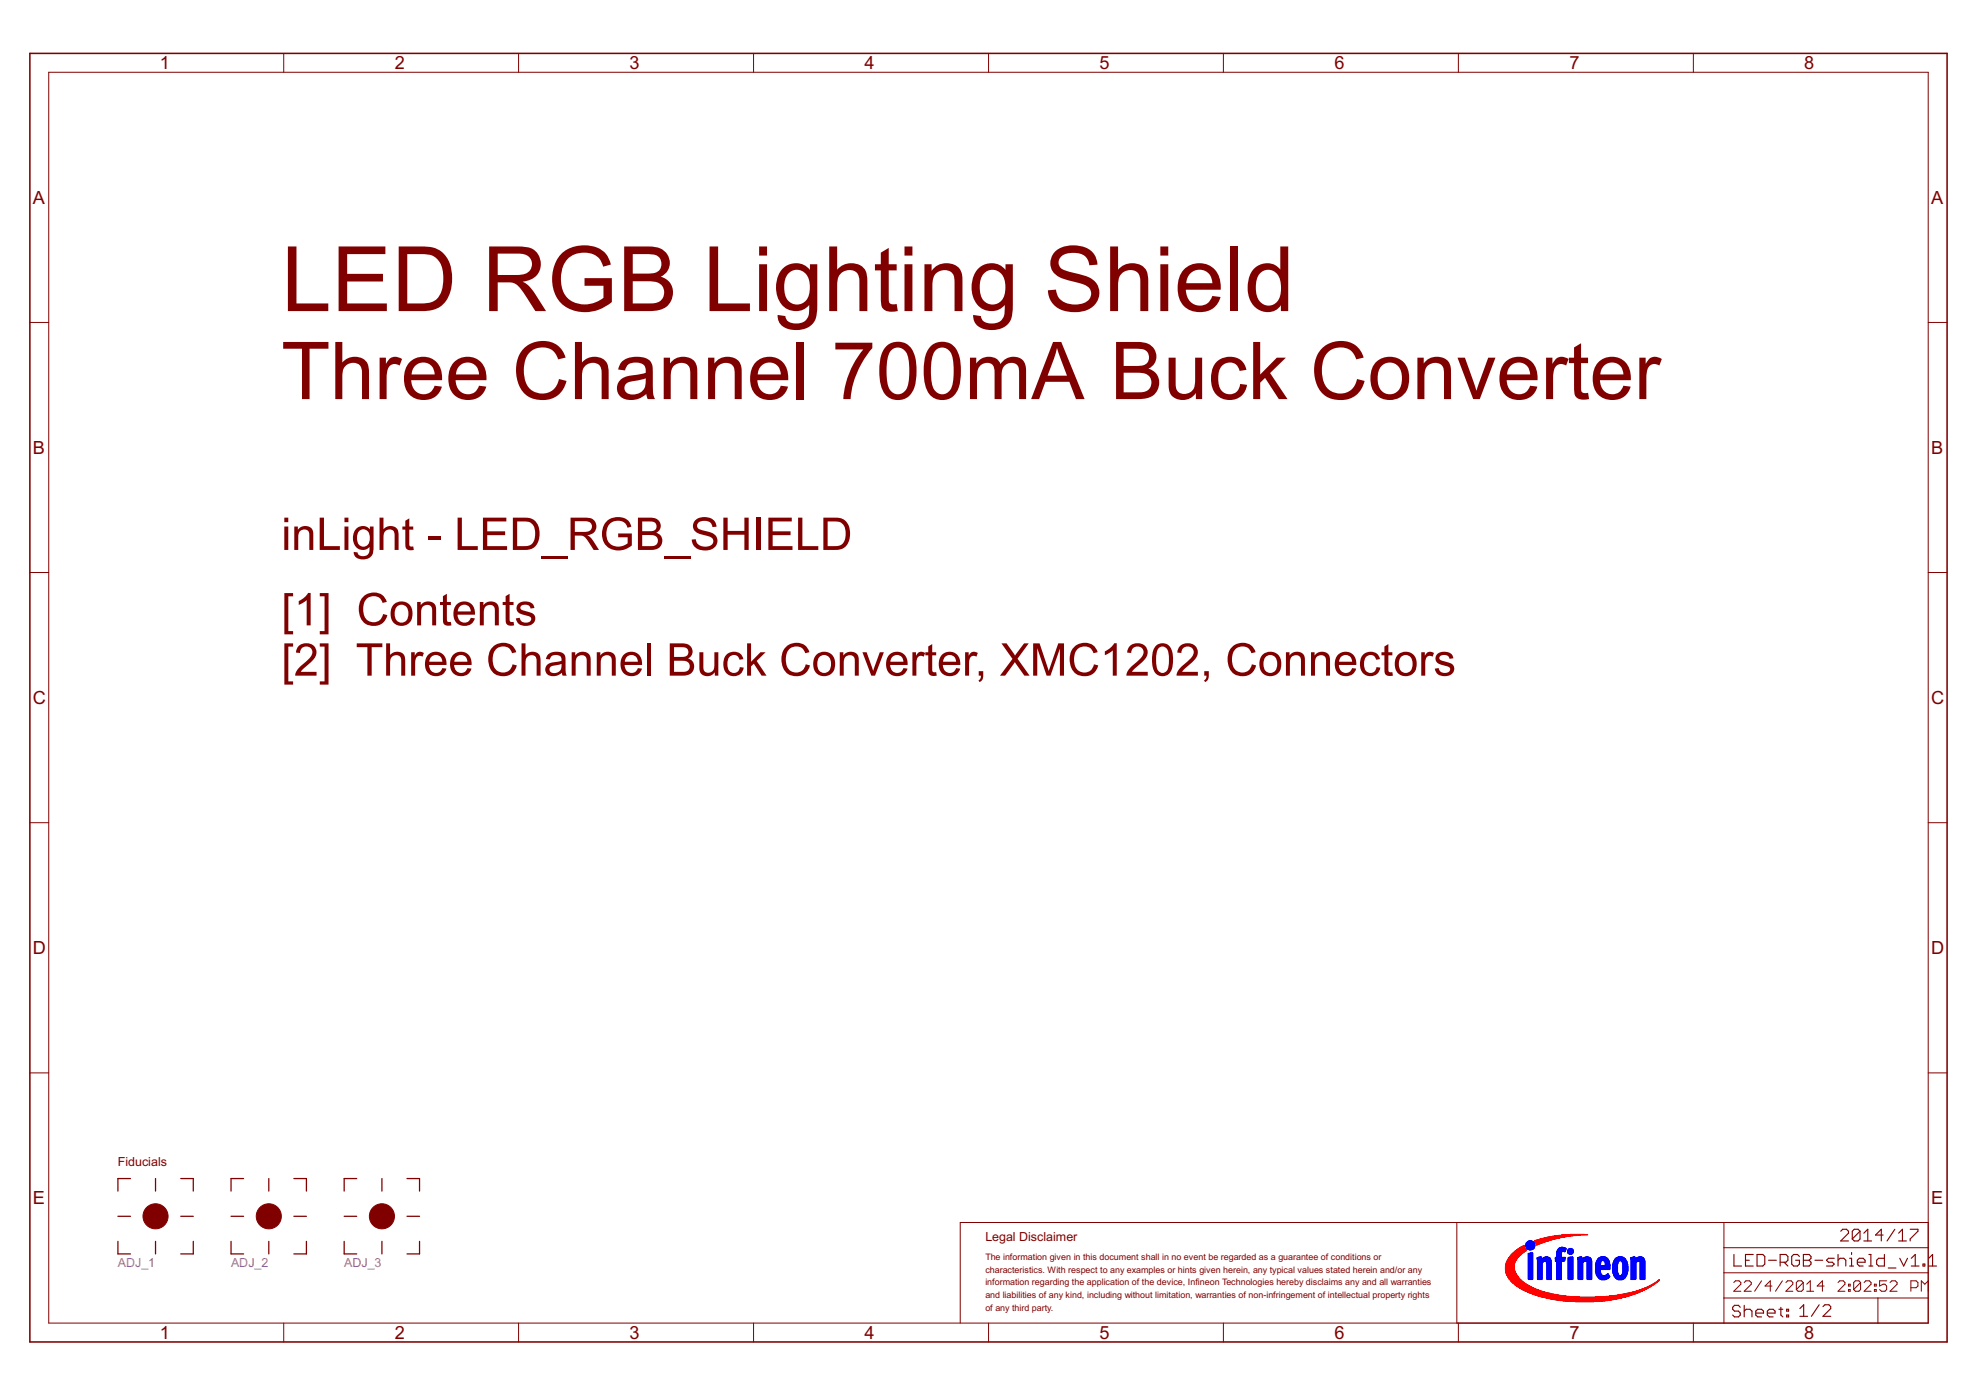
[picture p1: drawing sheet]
<svg xmlns="http://www.w3.org/2000/svg" width="297mm" height="210mm" viewBox="0 0 297 210" stroke-linecap="round" stroke-linejoin="round" font-family="sans-serif">
<defs><g id="words">
<text font-size="15.2" fill="#800000" x="42.3" y="46.7">LED RGB Lighting Shield</text>
<text font-size="13.4" fill="#800000" x="42.3" y="60">Three Channel 700mA Buck Converter</text>
<g font-size="7.6" fill="#800000">
<text x="42.3" y="82.6">inLight - LED_RGB_SHIELD</text>
<text x="42.3" y="94">[1] Contents</text>
<text x="42.3" y="101.5">[2] Three Channel Buck Converter, XMC1202, Connectors</text>
</g>
<g font-size="3" fill="#800000">
<text x="24" y="10.4">1</text>
<text x="59.3" y="10.4">2</text>
<text x="94.6" y="10.4">3</text>
<text x="129.9" y="10.4">4</text>
<text x="165.2" y="10.4">5</text>
<text x="200.5" y="10.4">6</text>
<text x="235.8" y="10.4">7</text>
<text x="271.1" y="10.4">8</text>
<text x="4.9" y="30.6">A</text>
<text x="290.2" y="30.6">A</text>
<text x="4.9" y="68.2">B</text>
<text x="290.2" y="68.2">B</text>
<text x="4.9" y="105.8">C</text>
<text x="290.2" y="105.8">C</text>
<text x="4.9" y="143.4">D</text>
<text x="290.2" y="143.4">D</text>
<text x="4.9" y="181">E</text>
<text x="290.2" y="181">E</text>
<text x="24" y="201.2">1</text>
<text x="59.3" y="201.2">2</text>
<text x="94.6" y="201.2">3</text>
<text x="129.9" y="201.2">4</text>
<text x="165.2" y="201.2">5</text>
<text x="200.5" y="201.2">6</text>
<text x="235.8" y="201.2">7</text>
<text x="271.1" y="201.2">8</text>
</g>
<g font-size="2.1" fill="#800000">
<text x="17.7" y="175.2">Fiducials</text>
<text x="148" y="186.5">Legal Disclaimer</text>
</g>
<g font-size="2.1" fill="#808080">
<text x="17.7" y="190.3">ADJ_1</text>
<text x="34.7" y="190.3">ADJ_2</text>
<text x="51.7" y="190.3">ADJ_3</text>
</g>
<g font-size="1.5" fill="#800000">
<text x="148" y="189.4">The information given in this document shall in no event be regarded as a guarantee of conditions or</text>
<text x="148" y="191.2">characteristics. With respect to any examples or hints given herein, any typical values stated herein and/or any</text>
<text x="148" y="193.1">information regarding the application of the device, Infineon Technologies hereby disclaims any and all warranties</text>
<text x="148" y="195">and liabilities of any kind, including without limitation, warranties of non-infringement of intellectual property rights</text>
<text x="148" y="196.9">of any third party.</text>
</g>
</g></defs>
<g fill="#800000" stroke="#800000" stroke-width=".17">
<path d="M276.6 186.5h1.1z"/>
<path d="M276.6 186.5l1.1-1.2z"/>
<path d="M277.7 185v.3z"/>
<path d="M277.4 184.7l.3 .3z"/>
<path d="M276.9 184.7h.5z"/>
<path d="M276.9 184.7l-.3 .3z"/>
<path d="M278.3 185v1.2z"/>
<path d="M278.3 185l.3-.3z"/>
<path d="M278.6 184.7h.6z"/>
<path d="M279.2 184.7l.3 .3z"/>
<path d="M279.5 185v1.2z"/>
<path d="M279.5 186.2l-.3 .3z"/>
<path d="M278.6 186.5h.6z"/>
<path d="M278.3 186.2l.3 .3z"/>
<path d="M278.3 186.2l1.2-1.2z"/>
<path d="M280 185.3l.6-.6z"/>
<path d="M280.6 184.7v1.8z"/>
<path d="M280 186.5h1.2z"/>
<path d="M282.7 184.7v1.8z"/>
<path d="M282.7 184.7l-.9 .9z"/>
<path d="M281.8 185.6h1.1z"/>
<path d="M284.7 184.7l-1.2 1.8z"/>
<path d="M285.8 184.7l-.5 .6z"/>
<path d="M285.8 184.7v1.8z"/>
<path d="M285.3 186.5h1.1z"/>
<path d="M287 184.7h1.2z"/>
<path d="M288.2 184.7v.3z"/>
<path d="M288.2 185l-1.2 1.2z"/>
<path d="M287 186.2v.3z"/>
<path d="M260.5 188.5v1.7z"/>
<path d="M260.5 190.2h1.2z"/>
<path d="M262.3 188.5h1.1z"/>
<path d="M262.3 188.5v1.7z"/>
<path d="M262.3 190.2h1.1z"/>
<path d="M262.3 189.4h.5z"/>
<path d="M264 188.5v1.7z"/>
<path d="M264 190.2h.9z"/>
<path d="M264.9 190.2l.3-.3z"/>
<path d="M265.2 188.8v1.1z"/>
<path d="M264.9 188.5l.3 .3z"/>
<path d="M264 188.5h.9z"/>
<path d="M265.7 189.4h1.2z"/>
<path d="M267.5 188.5v1.7z"/>
<path d="M267.5 188.5h.8z"/>
<path d="M268.3 188.5l.3 .3z"/>
<path d="M268.6 188.8v.6z"/>
<path d="M268.3 189.7l.3-.3z"/>
<path d="M267.5 189.7h.8z"/>
<path d="M268.1 189.7l.5 .5z"/>
<path d="M270.1 188.5l.3 .3z"/>
<path d="M269.5 188.5h.6z"/>
<path d="M269.5 188.5l-.3 .3z"/>
<path d="M269.2 188.8v1.1z"/>
<path d="M269.2 189.9l.3 .3z"/>
<path d="M269.5 190.2h.6z"/>
<path d="M270.1 190.2l.3-.3z"/>
<path d="M270.4 189.4v.5z"/>
<path d="M269.8 189.4h.6z"/>
<path d="M271 188.5v1.7z"/>
<path d="M271 188.5h.8z"/>
<path d="M271.8 188.5l.3 .3z"/>
<path d="M272.1 188.8v.3z"/>
<path d="M272.1 189.1l-.3 .3z"/>
<path d="M271.8 189.4l.3 .3z"/>
<path d="M272.1 189.7v.2z"/>
<path d="M272.1 189.9l-.3 .3z"/>
<path d="M271 190.2h.8z"/>
<path d="M271 189.4h.8z"/>
<path d="M272.7 189.4h1.2z"/>
<path d="M274.4 190.2h.9z"/>
<path d="M275.3 190.2l.3-.3z"/>
<path d="M275.3 189.7l.3 .2z"/>
<path d="M274.7 189.7h.6z"/>
<path d="M274.4 189.4l.3 .3z"/>
<path d="M274.4 189.4l.3-.3z"/>
<path d="M274.7 189.1h.9z"/>
<path d="M276.2 188.5v1.7z"/>
<path d="M276.2 189.4l.3-.3z"/>
<path d="M276.5 189.1h.5z"/>
<path d="M277 189.1l.3 .3z"/>
<path d="M277.3 189.4v.8z"/>
<path d="M277.9 189.1h.3z"/>
<path d="M278.2 189.1v1.1z"/>
<path d="M277.9 190.2h.6z"/>
<path d="M278.2 188.2v.3z"/>
<path d="M279.4 190.2h.5z"/>
<path d="M279.1 189.9l.3 .3z"/>
<path d="M279.1 189.4v.5z"/>
<path d="M279.1 189.4l.3-.3z"/>
<path d="M279.4 189.1h.5z"/>
<path d="M279.9 189.1l.3 .3z"/>
<path d="M280.2 189.4v.3z"/>
<path d="M279.1 189.7h1.1z"/>
<path d="M280.8 188.5h.3z"/>
<path d="M281.1 188.5v1.7z"/>
<path d="M280.8 190.2h.6z"/>
<path d="M283.1 188.5v1.7z"/>
<path d="M282.3 190.2h.8z"/>
<path d="M282 189.9l.3 .3z"/>
<path d="M282 189.4v.5z"/>
<path d="M282 189.4l.3-.3z"/>
<path d="M282.3 189.1h.8z"/>
<path d="M283.7 190.5h1.2z"/>
<path d="M285.4 189.1l.6 1.1z"/>
<path d="M286.6 189.1l-.6 1.1z"/>
<path d="M287.2 189.1l.6-.6z"/>
<path d="M287.8 188.5v1.7z"/>
<path d="M287.2 190.2h1.1z"/>
<path d="M288.9 189.9v.3z"/>
<path d="M288.9 189.9h.3z"/>
<path d="M289.2 189.9v.3z"/>
<path d="M288.9 190.2h.3z"/>
<path d="M290.4 188.5l-.6 .6z"/>
<path d="M290.4 188.5v1.7z"/>
<path d="M289.8 190.2h1.2z"/>
<path d="M270.4 196.6l.6-.6z"/>
<path d="M271 196v1.8z"/>
<path d="M270.4 197.8h1.2z"/>
<path d="M273.3 196l-1.1 1.8z"/>
<path d="M273.9 197.8h1.2z"/>
<path d="M273.9 197.8l1.2-1.2z"/>
<path d="M275.1 196.3v.3z"/>
<path d="M274.8 196l.3 .3z"/>
<path d="M274.2 196h.6z"/>
<path d="M273.9 196.3l.3-.3z"/>
<path d="M261.2 196.1l.3 .3z"/>
<path d="M260.6 196.1h.6z"/>
<path d="M260.6 196.1l-.3 .3z"/>
<path d="M260.3 196.4v.3z"/>
<path d="M260.3 196.7l.3 .3z"/>
<path d="M260.6 197h.6z"/>
<path d="M261.2 197l.3 .3z"/>
<path d="M261.5 197.3v.3z"/>
<path d="M261.5 197.6l-.3 .3z"/>
<path d="M260.6 197.9h.6z"/>
<path d="M260.3 197.6l.3 .3z"/>
<path d="M262.1 196.1v1.8z"/>
<path d="M262.1 197l.3-.3z"/>
<path d="M262.4 196.7h.5z"/>
<path d="M262.9 196.7l.3 .3z"/>
<path d="M263.2 197v.9z"/>
<path d="M264.1 197.9h.6z"/>
<path d="M263.8 197.6l.3 .3z"/>
<path d="M263.8 197v.6z"/>
<path d="M263.8 197l.3-.3z"/>
<path d="M264.1 196.7h.6z"/>
<path d="M264.7 196.7l.3 .3z"/>
<path d="M265 197v.3z"/>
<path d="M263.8 197.3h1.2z"/>
<path d="M265.8 197.9h.6z"/>
<path d="M265.5 197.6l.3 .3z"/>
<path d="M265.5 197v.6z"/>
<path d="M265.5 197l.3-.3z"/>
<path d="M265.8 196.7h.6z"/>
<path d="M266.4 196.7l.3 .3z"/>
<path d="M266.7 197v.3z"/>
<path d="M265.5 197.3h1.2z"/>
<path d="M267.6 196.4v1.2z"/>
<path d="M267.6 197.6l.3 .3z"/>
<path d="M267.3 196.7h.6z"/>
<path d="M268.4 196.7h.3z"/>
<path d="M268.7 196.7v.3z"/>
<path d="M268.4 197h.3z"/>
<path d="M268.4 196.7v.3z"/>
<path d="M268.4 197.6h.3z"/>
<path d="M268.7 197.6v.3z"/>
<path d="M268.4 197.9h.3z"/>
<path d="M268.4 197.6v.3z"/>
</g>
<g fill="#800000" stroke="#800000" stroke-width=".15">
<path d="M218.9 198.8h40.1z"/>
<path d="M259 198.8h23.2z"/>
<path d="M282.2 198.8h7.5z"/>
<path d="M289.7 195v3.8z"/>
<path d="M289.7 191.2v3.8z"/>
<path d="M289.7 187.5v3.7z"/>
<path d="M289.7 183.7v3.8z"/>
<path d="M218.9 183.7v15.1z"/>
<path d="M218.9 183.7h40.1z"/>
<path d="M259 183.7h30.7z"/>
<path d="M282.2 195v3.8z"/>
<path d="M282.2 195h7.5z"/>
<path d="M259 195h23.2z"/>
<path d="M259 195v3.8z"/>
<path d="M259 191.2v3.8z"/>
<path d="M259 191.2h30.7z"/>
<path d="M259 187.5v3.7z"/>
<path d="M259 187.5h30.7z"/>
<path d="M259 183.7v3.8z"/>
<path d="M260.5 194h1.1z"/>
<path d="M260.5 194l1.1-1z"/>
<path d="M261.6 192.7v.3z"/>
<path d="M261.3 192.4l.3 .3z"/>
<path d="M260.8 192.4h.5z"/>
<path d="M260.8 192.4l-.3 .3z"/>
<path d="M262.1 194h1z"/>
<path d="M262.1 194l1-1z"/>
<path d="M263.1 192.7v.3z"/>
<path d="M262.8 192.4l.3 .3z"/>
<path d="M262.3 192.4h.5z"/>
<path d="M262.3 192.4l-.2 .3z"/>
<path d="M264.7 192.4l-1.1 1.6z"/>
<path d="M266 192.4v1.6z"/>
<path d="M266 192.4l-.8 .8z"/>
<path d="M265.2 193.2h1z"/>
<path d="M267.8 192.4l-1 1.6z"/>
<path d="M268.3 194h1.1z"/>
<path d="M269.4 193l-1.1 1z"/>
<path d="M269.4 192.7v.3z"/>
<path d="M269.1 192.4l.3 .3z"/>
<path d="M268.6 192.4h.5z"/>
<path d="M268.6 192.4l-.3 .3z"/>
<path d="M269.9 192.7v1.1z"/>
<path d="M269.9 192.7l.3-.3z"/>
<path d="M270.2 192.4h.5z"/>
<path d="M270.7 192.4l.2 .3z"/>
<path d="M270.9 192.7v1.1z"/>
<path d="M270.9 193.8l-.2 .2z"/>
<path d="M270.2 194h.5z"/>
<path d="M269.9 193.8l.3 .2z"/>
<path d="M270.9 192.7l-1 1.1z"/>
<path d="M271.5 193l.5-.6z"/>
<path d="M272 192.4v1.6z"/>
<path d="M271.5 194h1z"/>
<path d="M273.8 192.4v1.6z"/>
<path d="M273.8 192.4l-.8 .8z"/>
<path d="M273 193.2h1.1z"/>
<path d="M276.2 194h1z"/>
<path d="M277.2 193l-1 1z"/>
<path d="M277.2 192.7v.3z"/>
<path d="M276.9 192.4l.3 .3z"/>
<path d="M276.4 192.4h.5z"/>
<path d="M276.4 192.4l-.2 .3z"/>
<path d="M277.7 193h.3z"/>
<path d="M278 193v.2z"/>
<path d="M277.7 193.2h.3z"/>
<path d="M277.7 193v.2z"/>
<path d="M277.7 193.8h.3z"/>
<path d="M278 193.8v.2z"/>
<path d="M277.7 194h.3z"/>
<path d="M277.7 193.8v.2z"/>
<path d="M278.5 192.7v1.1z"/>
<path d="M278.5 192.7l.3-.3z"/>
<path d="M278.8 192.4h.5z"/>
<path d="M279.3 192.4l.2 .3z"/>
<path d="M279.5 192.7v1.1z"/>
<path d="M279.5 193.8l-.2 .2z"/>
<path d="M278.8 194h.5z"/>
<path d="M278.5 193.8l.3 .2z"/>
<path d="M279.5 192.7l-1 1.1z"/>
<path d="M280.1 194h1z"/>
<path d="M281.1 193l-1 1z"/>
<path d="M281.1 192.7v.3z"/>
<path d="M280.9 192.4l.2 .3z"/>
<path d="M280.3 192.4h.6z"/>
<path d="M280.3 192.4l-.2 .3z"/>
<path d="M281.6 193h.3z"/>
<path d="M281.9 193v.2z"/>
<path d="M281.6 193.2h.3z"/>
<path d="M281.6 193v.2z"/>
<path d="M281.6 193.8h.3z"/>
<path d="M281.9 193.8v.2z"/>
<path d="M281.6 194h.3z"/>
<path d="M281.6 193.8v.2z"/>
<path d="M282.4 192.4h1.1z"/>
<path d="M282.4 192.4v.8z"/>
<path d="M282.4 193.2l.5-.2z"/>
<path d="M282.9 193h.3z"/>
<path d="M283.2 193l.3 .2z"/>
<path d="M283.5 193.2v.6z"/>
<path d="M283.5 193.8l-.3 .2z"/>
<path d="M282.7 194h.5z"/>
<path d="M282.4 193.8l.3 .2z"/>
<path d="M284 194h1z"/>
<path d="M284 194l1-1z"/>
<path d="M285 192.7v.3z"/>
<path d="M284.8 192.4l.2 .3z"/>
<path d="M284.2 192.4h.6z"/>
<path d="M284 192.7l.2-.3z"/>
<path d="M287.1 192.4v1.6z"/>
<path d="M287.1 192.4h.8z"/>
<path d="M287.9 192.4l.3 .3z"/>
<path d="M288.2 192.7v.5z"/>
<path d="M287.9 193.5l.3-.3z"/>
<path d="M287.1 193.5h.8z"/>
<path d="M288.7 192.4v1.6z"/>
<path d="M288.7 192.4l.5 .6z"/>
<path d="M289.2 193l.5-.6z"/>
<path d="M289.7 192.4v1.6z"/>
<path d="M7.3 10.9v187.9z"/>
<path d="M4.5 48.5h2.8z"/>
<path d="M4.5 86h2.8z"/>
<path d="M4.5 123.6h2.8z"/>
<path d="M4.5 161.2h2.8z"/>
<path d="M7.3 198.8h282.4z"/>
<path d="M42.6 198.8v2.8z"/>
<path d="M77.9 198.8v2.8z"/>
<path d="M113.2 198.8v2.8z"/>
<path d="M148.5 198.8v2.8z"/>
<path d="M183.8 198.8v2.8z"/>
<path d="M219.1 198.8v2.8z"/>
<path d="M254.4 198.8v2.8z"/>
<path d="M289.7 10.9v187.9z"/>
<path d="M289.7 48.5h2.8z"/>
<path d="M289.7 86h2.8z"/>
<path d="M289.7 123.6h2.8z"/>
<path d="M289.7 161.2h2.8z"/>
<path d="M7.3 10.9h282.4z"/>
<path d="M42.6 8v2.9z"/>
<path d="M77.9 8v2.9z"/>
<path d="M113.2 8v2.9z"/>
<path d="M148.5 8v2.9z"/>
<path d="M183.8 8v2.9z"/>
<path d="M219.1 8v2.9z"/>
<path d="M254.4 8v2.9z"/>
<path d="M144.3 183.7h74.6z"/>
<path d="M144.3 183.7v15.1z"/>
<circle cx="23.4" cy="182.8" r="1.88"/>
<circle cx="40.4" cy="182.8" r="1.88"/>
<circle cx="57.4" cy="182.8" r="1.88"/>
</g>
<g fill="#800000" stroke="#800000" stroke-width=".19">
<path d="M17.7 177.1v1.9z"/>
<path d="M17.7 177.1h1.9z"/>
<path d="M23.4 177.1v1.9z"/>
<path d="M27.2 177.1h1.8z"/>
<path d="M29 177.1v1.9z"/>
<path d="M27.2 182.8h1.8z"/>
<path d="M29 186.5v1.9z"/>
<path d="M27.2 188.4h1.8z"/>
<path d="M23.4 186.5v1.9z"/>
<path d="M17.7 188.4h1.9z"/>
<path d="M17.7 186.5v1.9z"/>
<path d="M17.7 182.8h1.9z"/>
<path d="M34.7 177.1v1.9z"/>
<path d="M34.7 177.1h1.9z"/>
<path d="M40.4 177.1v1.9z"/>
<path d="M44.2 177.1h1.8z"/>
<path d="M46 177.1v1.9z"/>
<path d="M44.2 182.8h1.8z"/>
<path d="M46 186.5v1.9z"/>
<path d="M44.2 188.4h1.8z"/>
<path d="M40.4 186.5v1.9z"/>
<path d="M34.7 188.4h1.9z"/>
<path d="M34.7 186.5v1.9z"/>
<path d="M34.7 182.8h1.9z"/>
<path d="M51.7 177.1v1.9z"/>
<path d="M51.7 177.1h1.9z"/>
<path d="M57.4 177.1v1.9z"/>
<path d="M61.2 177.1h1.8z"/>
<path d="M63 177.1v1.9z"/>
<path d="M61.2 182.8h1.8z"/>
<path d="M63 186.5v1.9z"/>
<path d="M61.2 188.4h1.8z"/>
<path d="M57.4 186.5v1.9z"/>
<path d="M51.7 188.4h1.9z"/>
<path d="M51.7 186.5v1.9z"/>
<path d="M51.7 182.8h1.9z"/>
</g>
<g fill="#800000" stroke="#800000" stroke-width=".23">
<path d="M4.5 8v193.6z"/>
<path d="M4.5 201.6h288z"/>
<path d="M292.5 8v193.6z"/>
<path d="M4.5 8h288z"/>
</g>
<g fill="#00f" stroke="#00f" stroke-width=".15">
<path d="M240.6 192.3h.6z"/>
<path d="M243.1 192.3h.7z"/>
<path d="M229.6 192.2l.7 .1z"/>
<path d="M231 192.2l.7 .1z"/>
<path d="M232.4 192.2l.7 .1z"/>
<path d="M233.9 192.2l.7 .1z"/>
<path d="M235.6 192.2l.7 .1z"/>
<path d="M237.1 192.2l.7 .1z"/>
<path d="M238.5 192.2l.6 .1z"/>
<path d="M240.5 192.2l.8 .1z"/>
<path d="M243 192.2l.8 .1z"/>
<path d="M245 192.2l.7 .1z"/>
<path d="M246.5 192.2l.6 .1z"/>
<path d="M229.6 192.2h.7z"/>
<path d="M231 192.2h.7z"/>
<path d="M232.4 192.2h.7z"/>
<path d="M233.9 192.2h.7z"/>
<path d="M235.6 192.2h.7z"/>
<path d="M237.1 192.2h.7z"/>
<path d="M238.4 192.2h.8z"/>
<path d="M240.4 192.2h1z"/>
<path d="M243 192.2h.9z"/>
<path d="M245.1 192.2h.7z"/>
<path d="M246.4 192.2h.7z"/>
<path d="M229.6 192.1l.7 .1z"/>
<path d="M231 192.1l.7 .1z"/>
<path d="M232.4 192.1l.7 .1z"/>
<path d="M233.9 192.1l.7 .1z"/>
<path d="M235.6 192.1l.7 .1z"/>
<path d="M237.1 192.1l.7 .1z"/>
<path d="M238.4 192.1l.8 .1z"/>
<path d="M240.3 192.1l1.2 .1z"/>
<path d="M242.8 192.1l1.2 .1z"/>
<path d="M245.1 192.1l.7 .1z"/>
<path d="M246.4 192.1l.7 .1z"/>
<path d="M229.6 192.1h.7z"/>
<path d="M231 192.1h.7z"/>
<path d="M232.4 192.1h.7z"/>
<path d="M233.9 192.1h.7z"/>
<path d="M235.6 192.1h.7z"/>
<path d="M237.1 192.1h.7z"/>
<path d="M238.4 192.1h.8z"/>
<path d="M240.3 192.1h1.3z"/>
<path d="M242.8 192.1h1.3z"/>
<path d="M245.1 192.1h.7z"/>
<path d="M246.4 192.1h.7z"/>
<path d="M229.6 192l.7 .1z"/>
<path d="M231 192l.7 .1z"/>
<path d="M232.4 192l.7 .1z"/>
<path d="M233.9 192l.7 .1z"/>
<path d="M235.6 192l.7 .1z"/>
<path d="M237.1 192l.7 .1z"/>
<path d="M238.4 192l.8 .1z"/>
<path d="M240.2 192l1.5 .1z"/>
<path d="M242.8 192l1.3 .1z"/>
<path d="M245.1 192l.7 .1z"/>
<path d="M246.4 192l.7 .1z"/>
<path d="M229.6 192h.7z"/>
<path d="M231 192h.7z"/>
<path d="M232.4 192h.7z"/>
<path d="M233.9 192h.7z"/>
<path d="M235.6 192h.7z"/>
<path d="M237.1 192h.7z"/>
<path d="M238.4 192h.8z"/>
<path d="M240.2 192h1.5z"/>
<path d="M242.7 192h1.5z"/>
<path d="M245.1 192h.7z"/>
<path d="M246.4 192h.7z"/>
<path d="M229.6 191.9l.7 .1z"/>
<path d="M231 191.9l.7 .1z"/>
<path d="M232.4 191.9l.7 .1z"/>
<path d="M233.9 191.9l.7 .1z"/>
<path d="M235.6 191.9l.7 .1z"/>
<path d="M237.1 191.9l.7 .1z"/>
<path d="M238.4 191.9l.8 .1z"/>
<path d="M240.1 191.9l1.7 .1z"/>
<path d="M242.7 191.9l1.5 .1z"/>
<path d="M245.1 191.9l.7 .1z"/>
<path d="M246.4 191.9l.7 .1z"/>
<path d="M229.6 191.9h.7z"/>
<path d="M231 191.9h.7z"/>
<path d="M232.4 191.9h.7z"/>
<path d="M233.9 191.9h.7z"/>
<path d="M235.6 191.9h.7z"/>
<path d="M237.1 191.9h.7z"/>
<path d="M238.4 191.9h.8z"/>
<path d="M240.1 191.9h1.7z"/>
<path d="M242.6 191.9h1.6z"/>
<path d="M245.1 191.9h.7z"/>
<path d="M246.4 191.9h.7z"/>
<path d="M229.6 191.8l.7 .1z"/>
<path d="M231 191.8l.7 .1z"/>
<path d="M232.4 191.8l.7 .1z"/>
<path d="M233.9 191.8l.7 .1z"/>
<path d="M235.6 191.8l.7 .1z"/>
<path d="M237.1 191.8l.7 .1z"/>
<path d="M238.4 191.8l.8 .1z"/>
<path d="M240 191.8l1.9 .1z"/>
<path d="M242.6 191.8l1.7 .1z"/>
<path d="M245.1 191.8l.7 .1z"/>
<path d="M246.4 191.8l.7 .1z"/>
<path d="M229.6 191.8h.7z"/>
<path d="M231 191.8h.7z"/>
<path d="M232.4 191.8h.7z"/>
<path d="M233.9 191.8h.7z"/>
<path d="M235.6 191.8h.7z"/>
<path d="M237.1 191.8h.7z"/>
<path d="M238.4 191.8h.8z"/>
<path d="M240 191.8h1.9z"/>
<path d="M242.6 191.8h1.7z"/>
<path d="M245.1 191.8h.7z"/>
<path d="M246.4 191.8h.7z"/>
<path d="M229.6 191.7l.7 .1z"/>
<path d="M231 191.7l.7 .1z"/>
<path d="M232.4 191.7l.7 .1z"/>
<path d="M233.9 191.7l.7 .1z"/>
<path d="M235.6 191.7l.7 .1z"/>
<path d="M237.1 191.7l.7 .1z"/>
<path d="M238.4 191.7l.8 .1z"/>
<path d="M239.9 191.7l1.9 .1z"/>
<path d="M242.5 191.7l1.8 .1z"/>
<path d="M245.1 191.7l.7 .1z"/>
<path d="M246.4 191.7l.7 .1z"/>
<path d="M229.6 191.7h.7z"/>
<path d="M231 191.7h.7z"/>
<path d="M232.4 191.7h.7z"/>
<path d="M233.9 191.7h.7z"/>
<path d="M235.6 191.7h.7z"/>
<path d="M237.1 191.7h.7z"/>
<path d="M238.4 191.7h.8z"/>
<path d="M239.9 191.7h1.9z"/>
<path d="M242.5 191.7h1.9z"/>
<path d="M245.1 191.7h.7z"/>
<path d="M246.4 191.7h.7z"/>
<path d="M229.6 191.6l.7 .1z"/>
<path d="M231 191.6l.7 .1z"/>
<path d="M232.4 191.6l.7 .1z"/>
<path d="M233.9 191.6l.7 .1z"/>
<path d="M235.6 191.6l.7 .1z"/>
<path d="M237.1 191.6l.7 .1z"/>
<path d="M238.4 191.6l.8 .1z"/>
<path d="M239.9 191.6l1 .1z"/>
<path d="M241 191.6l.8 .1z"/>
<path d="M242.5 191.6l.8 .1z"/>
<path d="M243.5 191.6l.8 .1z"/>
<path d="M245.1 191.6l.7 .1z"/>
<path d="M246.4 191.6l.7 .1z"/>
<path d="M229.6 191.6h.7z"/>
<path d="M231 191.6h.7z"/>
<path d="M232.4 191.6h.7z"/>
<path d="M233.9 191.6h.7z"/>
<path d="M235.6 191.6h.7z"/>
<path d="M237.1 191.6h.7z"/>
<path d="M238.4 191.6h.8z"/>
<path d="M239.9 191.6h.9z"/>
<path d="M241.2 191.6h.5z"/>
<path d="M242.5 191.6h.8z"/>
<path d="M243.6 191.6h.8z"/>
<path d="M245.1 191.6h.7z"/>
<path d="M246.4 191.6h.7z"/>
<path d="M239.9 191.6h.8z"/>
<path d="M241.3 191.6h.4z"/>
<path d="M242.5 191.6h.7z"/>
<path d="M229.6 191.5l.7 .1z"/>
<path d="M231 191.5l.7 .1z"/>
<path d="M232.4 191.5l.7 .1z"/>
<path d="M233.9 191.5l.7 .1z"/>
<path d="M235.6 191.5l.7 .1z"/>
<path d="M237.1 191.5l.7 .1z"/>
<path d="M238.4 191.5l.8 .1z"/>
<path d="M239.9 191.5l.7 .1z"/>
<path d="M241.4 191.5l.3 .1z"/>
<path d="M242.4 191.5l.8 .1z"/>
<path d="M243.7 191.5l.8 .1z"/>
<path d="M245.1 191.5l.7 .1z"/>
<path d="M246.4 191.5l.7 .1z"/>
<path d="M229.6 191.5h.7z"/>
<path d="M231 191.5h.7z"/>
<path d="M232.4 191.5h.7z"/>
<path d="M233.9 191.5h.7z"/>
<path d="M235.6 191.5h.7z"/>
<path d="M237.1 191.5h.7z"/>
<path d="M238.4 191.5h.8z"/>
<path d="M239.8 191.5h.8z"/>
<path d="M241.4 191.5h.3z"/>
<path d="M242.4 191.5h.7z"/>
<path d="M243.7 191.5h.8z"/>
<path d="M245.1 191.5h.7z"/>
<path d="M246.4 191.5h.7z"/>
<path d="M229.6 191.4l.7 .1z"/>
<path d="M231 191.4l.7 .1z"/>
<path d="M232.4 191.4l.7 .1z"/>
<path d="M233.9 191.4l.7 .1z"/>
<path d="M235.6 191.4l.7 .1z"/>
<path d="M237.1 191.4l.7 .1z"/>
<path d="M238.4 191.4l.8 .1z"/>
<path d="M239.8 191.4l.8 .1z"/>
<path d="M241.5 191.4l.2 .1z"/>
<path d="M242.4 191.4l.7 .1z"/>
<path d="M243.7 191.4l.8 .1z"/>
<path d="M245.1 191.4l.7 .1z"/>
<path d="M246.4 191.4l.7 .1z"/>
<path d="M229.6 191.4h.7z"/>
<path d="M231 191.4h.7z"/>
<path d="M232.4 191.4h.7z"/>
<path d="M233.9 191.4h.7z"/>
<path d="M235.6 191.4h.7z"/>
<path d="M237.1 191.4h.7z"/>
<path d="M238.4 191.4h.8z"/>
<path d="M239.8 191.4h.7z"/>
<path d="M241.5 191.4h.1z"/>
<path d="M242.4 191.4h.7z"/>
<path d="M243.7 191.4h.8z"/>
<path d="M245.1 191.4h.7z"/>
<path d="M246.4 191.4h.7z"/>
<path d="M229.6 191.3l.7 .1z"/>
<path d="M231 191.3l.7 .1z"/>
<path d="M232.4 191.3l.7 .1z"/>
<path d="M233.9 191.3l.7 .1z"/>
<path d="M235.6 191.3l.7 .1z"/>
<path d="M237.1 191.3l.7 .1z"/>
<path d="M238.4 191.3l.8 .1z"/>
<path d="M239.8 191.3l.7 .1z"/>
<path d="M242.4 191.3l.7 .1z"/>
<path d="M243.8 191.3l.7 .1z"/>
<path d="M245.1 191.3l.7 .1z"/>
<path d="M246.4 191.3l.7 .1z"/>
<path d="M229.6 191.3h.7z"/>
<path d="M231 191.3h.7z"/>
<path d="M232.4 191.3h.7z"/>
<path d="M233.9 191.3h.7z"/>
<path d="M235.6 191.3h.7z"/>
<path d="M237.1 191.3h.7z"/>
<path d="M238.4 191.3h.8z"/>
<path d="M239.8 191.3h.7z"/>
<path d="M242.4 191.3h.7z"/>
<path d="M243.8 191.3h.7z"/>
<path d="M245.1 191.3h.7z"/>
<path d="M246.4 191.3h.7z"/>
<path d="M229.6 191.2l.7 .1z"/>
<path d="M231 191.2l.7 .1z"/>
<path d="M232.4 191.2l.7 .1z"/>
<path d="M233.9 191.2l.7 .1z"/>
<path d="M235.6 191.2l.7 .1z"/>
<path d="M237.1 191.2l.7 .1z"/>
<path d="M238.4 191.2l.8 .1z"/>
<path d="M239.8 191.2l.7 .1z"/>
<path d="M242.4 191.2l.7 .1z"/>
<path d="M243.8 191.2l.7 .1z"/>
<path d="M245.1 191.2l.7 .1z"/>
<path d="M246.4 191.2l.7 .1z"/>
<path d="M229.6 191.2h.7z"/>
<path d="M231 191.2h.7z"/>
<path d="M232.4 191.2h.7z"/>
<path d="M233.9 191.2h.7z"/>
<path d="M235.6 191.2h.7z"/>
<path d="M237.1 191.2h.7z"/>
<path d="M238.4 191.2h.8z"/>
<path d="M239.8 191.2h.7z"/>
<path d="M242.3 191.2h.8z"/>
<path d="M243.8 191.2h.7z"/>
<path d="M245.1 191.2h.7z"/>
<path d="M246.4 191.2h.7z"/>
<path d="M229.6 191.1l.7 .1z"/>
<path d="M231 191.1l.7 .1z"/>
<path d="M232.4 191.1l.7 .1z"/>
<path d="M233.9 191.1l.7 .1z"/>
<path d="M235.6 191.1l.7 .1z"/>
<path d="M237.1 191.1l.7 .1z"/>
<path d="M238.4 191.1l.8 .1z"/>
<path d="M239.8 191.1l.7 .1z"/>
<path d="M242.3 191.1l.7 .1z"/>
<path d="M243.8 191.1l.7 .1z"/>
<path d="M245.1 191.1l.7 .1z"/>
<path d="M246.4 191.1l.7 .1z"/>
<path d="M229.6 191.1h.7z"/>
<path d="M231 191.1h.7z"/>
<path d="M232.4 191.1h.7z"/>
<path d="M233.9 191.1h.7z"/>
<path d="M235.6 191.1h.7z"/>
<path d="M237.1 191.1h.7z"/>
<path d="M238.4 191.1h.8z"/>
<path d="M239.7 191.1h.7z"/>
<path d="M242.3 191.1h.7z"/>
<path d="M243.8 191.1h.8z"/>
<path d="M245.1 191.1h.7z"/>
<path d="M246.4 191.1h.7z"/>
<path d="M229.6 191l.7 .1z"/>
<path d="M231 191l.7 .1z"/>
<path d="M232.4 191l.7 .1z"/>
<path d="M233.9 191l.7 .1z"/>
<path d="M235.6 191l.7 .1z"/>
<path d="M237.1 191l.7 .1z"/>
<path d="M238.4 191l.8 .1z"/>
<path d="M239.7 191l.7 .1z"/>
<path d="M242.3 191l.7 .1z"/>
<path d="M243.8 191l.8 .1z"/>
<path d="M245.1 191l.7 .1z"/>
<path d="M246.4 191l.7 .1z"/>
<path d="M229.6 191h.7z"/>
<path d="M231 191h.7z"/>
<path d="M232.4 191h.7z"/>
<path d="M233.9 191h.7z"/>
<path d="M235.6 191h.7z"/>
<path d="M237.1 191h.7z"/>
<path d="M238.4 191h.8z"/>
<path d="M239.7 191h.7z"/>
<path d="M242.3 191h.7z"/>
<path d="M243.8 191h.8z"/>
<path d="M245.1 191h.7z"/>
<path d="M246.4 191h.7z"/>
<path d="M229.6 190.9l.7 .1z"/>
<path d="M231 190.9l.7 .1z"/>
<path d="M232.4 190.9l.7 .1z"/>
<path d="M233.9 190.9l.7 .1z"/>
<path d="M235.6 190.9l.7 .1z"/>
<path d="M237.1 190.9l.7 .1z"/>
<path d="M238.4 190.9l.8 .1z"/>
<path d="M239.7 190.9l.7 .1z"/>
<path d="M242.3 190.9l.7 .1z"/>
<path d="M243.8 190.9l.8 .1z"/>
<path d="M245.1 190.9l.7 .1z"/>
<path d="M246.4 190.9l.7 .1z"/>
<path d="M229.6 190.9h.7z"/>
<path d="M231 190.9h.7z"/>
<path d="M232.4 190.9h.7z"/>
<path d="M233.9 190.9h.7z"/>
<path d="M235.6 190.9h.7z"/>
<path d="M237.1 190.9h.7z"/>
<path d="M238.4 190.9h.8z"/>
<path d="M239.7 190.9h.7z"/>
<path d="M242.3 190.9h.7z"/>
<path d="M243.8 190.9h.8z"/>
<path d="M245.1 190.9h.7z"/>
<path d="M246.4 190.9h.7z"/>
<path d="M229.6 190.8l.7 .1z"/>
<path d="M231 190.8l.7 .1z"/>
<path d="M232.4 190.8l.7 .1z"/>
<path d="M233.9 190.8l.7 .1z"/>
<path d="M235.6 190.8l.7 .1z"/>
<path d="M237.1 190.8l.7 .1z"/>
<path d="M238.4 190.8l.8 .1z"/>
<path d="M239.7 190.8l.7 .1z"/>
<path d="M242.3 190.8l.7 .1z"/>
<path d="M243.8 190.8l.8 .1z"/>
<path d="M245.1 190.8l.7 .1z"/>
<path d="M246.4 190.8l.7 .1z"/>
<path d="M229.6 190.8h.7z"/>
<path d="M231 190.8h.7z"/>
<path d="M232.4 190.8h.7z"/>
<path d="M233.9 190.8h.7z"/>
<path d="M235.6 190.8h.7z"/>
<path d="M237.1 190.8h.7z"/>
<path d="M238.4 190.8h.8z"/>
<path d="M239.7 190.8h.7z"/>
<path d="M242.3 190.8h.7z"/>
<path d="M243.8 190.8h.8z"/>
<path d="M245.1 190.8h.7z"/>
<path d="M246.4 190.8h.7z"/>
<path d="M229.6 190.7l.7 .1z"/>
<path d="M231 190.7l.7 .1z"/>
<path d="M232.4 190.7l.7 .1z"/>
<path d="M233.9 190.7l.7 .1z"/>
<path d="M235.6 190.7l.7 .1z"/>
<path d="M237.1 190.7l.7 .1z"/>
<path d="M238.4 190.7l.8 .1z"/>
<path d="M239.7 190.7l2.2 .1z"/>
<path d="M242.3 190.7l.7 .1z"/>
<path d="M243.8 190.7l.8 .1z"/>
<path d="M245.1 190.7l.7 .1z"/>
<path d="M246.4 190.7l.7 .1z"/>
<path d="M229.6 190.6l.7 .1z"/>
<path d="M231 190.6l.7 .1z"/>
<path d="M232.4 190.6l.7 .1z"/>
<path d="M233.9 190.6l.7 .1z"/>
<path d="M235.6 190.6l.7 .1z"/>
<path d="M237.1 190.6l.7 .1z"/>
<path d="M238.4 190.6l.8 .1z"/>
<path d="M239.7 190.6l2.2 .1z"/>
<path d="M242.3 190.6l.7 .1z"/>
<path d="M243.8 190.6l.8 .1z"/>
<path d="M245.1 190.6l.7 .1z"/>
<path d="M246.4 190.6l.7 .1z"/>
<path d="M229.6 190.6h.7z"/>
<path d="M231 190.6h.7z"/>
<path d="M232.4 190.6h.7z"/>
<path d="M233.9 190.6h.7z"/>
<path d="M235.6 190.6h.7z"/>
<path d="M237.1 190.6h.7z"/>
<path d="M238.4 190.6h.8z"/>
<path d="M239.7 190.6h2.2z"/>
<path d="M242.3 190.6h.7z"/>
<path d="M243.8 190.6h.8z"/>
<path d="M245.1 190.6h.7z"/>
<path d="M246.4 190.6h.7z"/>
<path d="M229.6 190.5l.7 .1z"/>
<path d="M231 190.5l.7 .1z"/>
<path d="M232.4 190.5l.7 .1z"/>
<path d="M233.9 190.5l.7 .1z"/>
<path d="M235.6 190.5l.7 .1z"/>
<path d="M237.1 190.5l.7 .1z"/>
<path d="M238.4 190.5l.8 .1z"/>
<path d="M239.7 190.5l2.2 .1z"/>
<path d="M242.3 190.5l.7 .1z"/>
<path d="M243.8 190.5l.8 .1z"/>
<path d="M245.1 190.5l.7 .1z"/>
<path d="M246.4 190.5l.7 .1z"/>
<path d="M229.6 190.5h.7z"/>
<path d="M231 190.5h.7z"/>
<path d="M232.4 190.5h.7z"/>
<path d="M233.9 190.5h.7z"/>
<path d="M235.6 190.5h.7z"/>
<path d="M237.1 190.5h.7z"/>
<path d="M238.4 190.5h.8z"/>
<path d="M239.7 190.5h2.2z"/>
<path d="M242.3 190.5h.7z"/>
<path d="M243.8 190.5h.8z"/>
<path d="M245.1 190.5h.7z"/>
<path d="M246.4 190.5h.7z"/>
<path d="M229.6 190.4l.7 .1z"/>
<path d="M231 190.4l.7 .1z"/>
<path d="M232.4 190.4l.7 .1z"/>
<path d="M233.9 190.4l.7 .1z"/>
<path d="M235.6 190.4l.7 .1z"/>
<path d="M237.1 190.4l.7 .1z"/>
<path d="M238.4 190.4l.8 .1z"/>
<path d="M239.7 190.4l2.2 .1z"/>
<path d="M242.3 190.4l.7 .1z"/>
<path d="M243.8 190.4l.8 .1z"/>
<path d="M245.1 190.4l.7 .1z"/>
<path d="M246.4 190.4l.7 .1z"/>
<path d="M229.6 190.4h.7z"/>
<path d="M231 190.4h.7z"/>
<path d="M232.4 190.4h.7z"/>
<path d="M233.9 190.4h.7z"/>
<path d="M235.6 190.4h.7z"/>
<path d="M237.1 190.4h.7z"/>
<path d="M238.4 190.4h.8z"/>
<path d="M239.7 190.4h2.2z"/>
<path d="M242.3 190.4h.7z"/>
<path d="M243.8 190.4h.8z"/>
<path d="M245.1 190.4h.7z"/>
<path d="M246.4 190.4h.7z"/>
<path d="M229.6 190.3l.7 .1z"/>
<path d="M231 190.3l.7 .1z"/>
<path d="M232.4 190.3l.7 .1z"/>
<path d="M233.9 190.3l.7 .1z"/>
<path d="M235.6 190.3l.7 .1z"/>
<path d="M237.1 190.3l.7 .1z"/>
<path d="M238.4 190.3l.8 .1z"/>
<path d="M239.7 190.3l2.2 .1z"/>
<path d="M242.3 190.3l.7 .1z"/>
<path d="M243.8 190.3l.8 .1z"/>
<path d="M245.1 190.3l.7 .1z"/>
<path d="M246.4 190.3l.7 .1z"/>
<path d="M229.6 190.3h.7z"/>
<path d="M231 190.3h.7z"/>
<path d="M232.4 190.3h.7z"/>
<path d="M233.9 190.3h.7z"/>
<path d="M235.6 190.3h.7z"/>
<path d="M237.1 190.3h.7z"/>
<path d="M238.4 190.3h.8z"/>
<path d="M239.7 190.3h2.2z"/>
<path d="M242.3 190.3h.7z"/>
<path d="M243.8 190.3h.8z"/>
<path d="M245.1 190.3h.7z"/>
<path d="M246.4 190.3h.7z"/>
<path d="M229.6 190.2l.7 .1z"/>
<path d="M231 190.2l.7 .1z"/>
<path d="M232.4 190.2l.7 .1z"/>
<path d="M233.9 190.2l.7 .1z"/>
<path d="M235.6 190.2l.7 .1z"/>
<path d="M237.1 190.2l.7 .1z"/>
<path d="M238.4 190.2l.8 .1z"/>
<path d="M239.7 190.2l2.2 .1z"/>
<path d="M242.3 190.2l.7 .1z"/>
<path d="M243.8 190.2l.8 .1z"/>
<path d="M245.1 190.2l.7 .1z"/>
<path d="M246.4 190.2l.7 .1z"/>
<path d="M229.6 190.2h.7z"/>
<path d="M231 190.2h.7z"/>
<path d="M232.4 190.2h.7z"/>
<path d="M233.9 190.2h.7z"/>
<path d="M235.6 190.2h.7z"/>
<path d="M237.1 190.2h.7z"/>
<path d="M238.4 190.2h.8z"/>
<path d="M239.7 190.2h2.2z"/>
<path d="M242.3 190.2h.7z"/>
<path d="M243.8 190.2h.8z"/>
<path d="M245.1 190.2h.7z"/>
<path d="M246.4 190.2h.7z"/>
<path d="M229.6 190.1l.7 .1z"/>
<path d="M231 190.1l.7 .1z"/>
<path d="M232.4 190.1l.7 .1z"/>
<path d="M233.9 190.1l.7 .1z"/>
<path d="M235.6 190.1l.7 .1z"/>
<path d="M237.1 190.1l.7 .1z"/>
<path d="M238.4 190.1l.8 .1z"/>
<path d="M239.7 190.1l.7 .1z"/>
<path d="M241.2 190.1l.7 .1z"/>
<path d="M242.3 190.1l.7 .1z"/>
<path d="M243.8 190.1l.8 .1z"/>
<path d="M245.1 190.1l.7 .1z"/>
<path d="M246.4 190.1l.7 .1z"/>
<path d="M229.6 190.1h.7z"/>
<path d="M231 190.1h.7z"/>
<path d="M232.4 190.1h.7z"/>
<path d="M233.9 190.1h.7z"/>
<path d="M235.6 190.1h.7z"/>
<path d="M237.1 190.1h.7z"/>
<path d="M238.4 190.1h.8z"/>
<path d="M239.7 190.1h.7z"/>
<path d="M241.2 190.1h.7z"/>
<path d="M242.3 190.1h.7z"/>
<path d="M243.8 190.1h.8z"/>
<path d="M245.1 190.1h.7z"/>
<path d="M246.4 190.1h.7z"/>
<path d="M229.6 190l.7 .1z"/>
<path d="M231 190l.7 .1z"/>
<path d="M232.4 190l.7 .1z"/>
<path d="M233.9 190l.7 .1z"/>
<path d="M235.6 190l.7 .1z"/>
<path d="M237.1 190l.7 .1z"/>
<path d="M238.4 190l.8 .1z"/>
<path d="M239.7 190l.7 .1z"/>
<path d="M241.2 190l.7 .1z"/>
<path d="M242.3 190l.7 .1z"/>
<path d="M243.8 190l.8 .1z"/>
<path d="M245.1 190l.7 .1z"/>
<path d="M246.4 190l.7 .1z"/>
<path d="M229.6 190h.7z"/>
<path d="M231 190h.7z"/>
<path d="M232.4 190h.7z"/>
<path d="M233.9 190h.7z"/>
<path d="M235.6 190h.7z"/>
<path d="M237.1 190h.7z"/>
<path d="M238.4 190h.8z"/>
<path d="M239.7 190h.7z"/>
<path d="M241.2 190h.7z"/>
<path d="M242.3 190h.7z"/>
<path d="M243.8 190h.8z"/>
<path d="M245.1 190h.7z"/>
<path d="M246.4 190h.7z"/>
<path d="M229.6 189.9l.7 .1z"/>
<path d="M231 189.9l.7 .1z"/>
<path d="M232.4 189.9l.7 .1z"/>
<path d="M233.9 189.9l.7 .1z"/>
<path d="M235.6 189.9l.7 .1z"/>
<path d="M237.1 189.9l.7 .1z"/>
<path d="M238.4 189.9l.8 .1z"/>
<path d="M239.7 189.9l.7 .1z"/>
<path d="M241.2 189.9l.7 .1z"/>
<path d="M242.3 189.9l.7 .1z"/>
<path d="M243.8 189.9l.8 .1z"/>
<path d="M245.1 189.9l.7 .1z"/>
<path d="M246.4 189.9l.7 .1z"/>
<path d="M229.6 189.9h.7z"/>
<path d="M231 189.9h.7z"/>
<path d="M232.4 189.9h.7z"/>
<path d="M233.9 189.9h.7z"/>
<path d="M235.6 189.9h.7z"/>
<path d="M237.1 189.9h.7z"/>
<path d="M238.4 189.9h.8z"/>
<path d="M239.8 189.9h.7z"/>
<path d="M241.2 189.9h.7z"/>
<path d="M242.3 189.9h.8z"/>
<path d="M243.8 189.9h.7z"/>
<path d="M245.1 189.9h.7z"/>
<path d="M246.4 189.9h.7z"/>
<path d="M229.6 189.8l.7 .1z"/>
<path d="M231 189.8l.7 .1z"/>
<path d="M232.3 189.8l.8 .1z"/>
<path d="M233.9 189.8l.7 .1z"/>
<path d="M235.6 189.8l.7 .1z"/>
<path d="M237.1 189.8l.7 .1z"/>
<path d="M238.4 189.8l.8 .1z"/>
<path d="M239.8 189.8l.7 .1z"/>
<path d="M241.2 189.8l.7 .1z"/>
<path d="M242.4 189.8l.7 .1z"/>
<path d="M243.8 189.8l.7 .1z"/>
<path d="M245.1 189.8l.7 .1z"/>
<path d="M246.4 189.8l.7 .1z"/>
<path d="M229.6 189.8h.7z"/>
<path d="M231 189.8h.7z"/>
<path d="M232.3 189.8h.8z"/>
<path d="M233.9 189.8h.7z"/>
<path d="M235.6 189.8h.7z"/>
<path d="M237.1 189.8h.7z"/>
<path d="M238.4 189.8h.8z"/>
<path d="M239.8 189.8h.7z"/>
<path d="M241.2 189.8h.7z"/>
<path d="M242.4 189.8h.7z"/>
<path d="M243.8 189.8h.7z"/>
<path d="M245.1 189.8h.7z"/>
<path d="M246.4 189.8h.7z"/>
<path d="M229.6 189.7l.7 .1z"/>
<path d="M231 189.7l.8 .1z"/>
<path d="M232.3 189.7l.8 .1z"/>
<path d="M233.9 189.7l.7 .1z"/>
<path d="M235.6 189.7l.7 .1z"/>
<path d="M237.1 189.7l.7 .1z"/>
<path d="M238.4 189.7l.8 .1z"/>
<path d="M239.8 189.7l.7 .1z"/>
<path d="M241.2 189.7l.7 .1z"/>
<path d="M242.4 189.7l.7 .1z"/>
<path d="M243.7 189.7l.8 .1z"/>
<path d="M245.1 189.7l.7 .1z"/>
<path d="M246.4 189.7l.7 .1z"/>
<path d="M229.6 189.7h.7z"/>
<path d="M231 189.7h.8z"/>
<path d="M232.3 189.7h.8z"/>
<path d="M233.9 189.7h.7z"/>
<path d="M235.6 189.7h.7z"/>
<path d="M237.1 189.7h.7z"/>
<path d="M238.4 189.7h.8z"/>
<path d="M239.8 189.7h.7z"/>
<path d="M241.1 189.7h.7z"/>
<path d="M242.4 189.7h.7z"/>
<path d="M243.7 189.7h.8z"/>
<path d="M245.1 189.7h.7z"/>
<path d="M246.4 189.7h.7z"/>
<path d="M229.6 189.6l.7 .1z"/>
<path d="M231 189.6l.8 .1z"/>
<path d="M232.3 189.6l.8 .1z"/>
<path d="M233.9 189.6l.7 .1z"/>
<path d="M235.6 189.6l.7 .1z"/>
<path d="M237.1 189.6l.8 .1z"/>
<path d="M238.4 189.6l.8 .1z"/>
<path d="M239.8 189.6l.7 .1z"/>
<path d="M241.1 189.6l.7 .1z"/>
<path d="M242.4 189.6l.7 .1z"/>
<path d="M243.7 189.6l.8 .1z"/>
<path d="M245.1 189.6l.8 .1z"/>
<path d="M246.4 189.6l.7 .1z"/>
<path d="M229.6 189.6h.7z"/>
<path d="M231 189.6h.9z"/>
<path d="M232.3 189.6h.8z"/>
<path d="M233.9 189.6h.7z"/>
<path d="M235.6 189.6h.7z"/>
<path d="M237.1 189.6h.9z"/>
<path d="M238.4 189.6h.8z"/>
<path d="M239.9 189.6h.6z"/>
<path d="M241.1 189.6h.7z"/>
<path d="M242.4 189.6h.8z"/>
<path d="M243.7 189.6h.8z"/>
<path d="M245.1 189.6h.9z"/>
<path d="M246.4 189.6h.7z"/>
<path d="M229.6 189.5l.7 .1z"/>
<path d="M231 189.5l1 .1z"/>
<path d="M232.3 189.5l.8 .1z"/>
<path d="M233.9 189.5l.7 .1z"/>
<path d="M235.6 189.5l.7 .1z"/>
<path d="M237.1 189.5l.9 .1z"/>
<path d="M238.4 189.5l.8 .1z"/>
<path d="M239.9 189.5l.7 .1z"/>
<path d="M241.1 189.5l.7 .1z"/>
<path d="M242.5 189.5l.7 .1z"/>
<path d="M243.6 189.5l.8 .1z"/>
<path d="M245.1 189.5l.9 .1z"/>
<path d="M246.3 189.5l.8 .1z"/>
<path d="M229.6 189.5h.7z"/>
<path d="M231 189.5h2.1z"/>
<path d="M233.7 189.5h1.3z"/>
<path d="M235.6 189.5h.7z"/>
<path d="M237.1 189.5h2.1z"/>
<path d="M239.9 189.5h.7z"/>
<path d="M241 189.5h.8z"/>
<path d="M242.5 189.5h.8z"/>
<path d="M243.6 189.5h.8z"/>
<path d="M245.1 189.5h2z"/>
<path d="M229.6 189.4l.7 .1z"/>
<path d="M231 189.4l2.1 .1z"/>
<path d="M233.7 189.4l1.3 .1z"/>
<path d="M235.6 189.4l.7 .1z"/>
<path d="M237.1 189.4l2.1 .1z"/>
<path d="M239.9 189.4l.7 .1z"/>
<path d="M241 189.4l.8 .1z"/>
<path d="M242.5 189.4l.8 .1z"/>
<path d="M243.5 189.4l.8 .1z"/>
<path d="M245.1 189.4l2 .1z"/>
<path d="M229.6 189.4h.7z"/>
<path d="M231 189.4h2.1z"/>
<path d="M233.7 189.4h1.4z"/>
<path d="M235.6 189.4h.7z"/>
<path d="M237.1 189.4h2z"/>
<path d="M239.9 189.4h.8z"/>
<path d="M240.9 189.4h.8z"/>
<path d="M242.5 189.4h1.9z"/>
<path d="M245.1 189.4h2z"/>
<path d="M229.6 189.3l.7 .1z"/>
<path d="M231 189.3l2 .1z"/>
<path d="M233.7 189.3l1.4 .1z"/>
<path d="M235.6 189.3l.7 .1z"/>
<path d="M237.1 189.3l2 .1z"/>
<path d="M240 189.3l1.7 .1z"/>
<path d="M242.6 189.3l1.7 .1z"/>
<path d="M245.1 189.3l2 .1z"/>
<path d="M229.6 189.3h.7z"/>
<path d="M231 189.3h2z"/>
<path d="M233.7 189.3h1.4z"/>
<path d="M235.6 189.3h.7z"/>
<path d="M237.1 189.3h2z"/>
<path d="M240 189.3h1.7z"/>
<path d="M242.6 189.3h1.7z"/>
<path d="M245.1 189.3h2z"/>
<path d="M229.6 189.2l.7 .1z"/>
<path d="M231 189.2l2 .1z"/>
<path d="M233.7 189.2l1.4 .1z"/>
<path d="M235.6 189.2l.7 .1z"/>
<path d="M237 189.2l2.1 .1z"/>
<path d="M240 189.2l1.7 .1z"/>
<path d="M242.6 189.2l1.7 .1z"/>
<path d="M245 189.2l2.1 .1z"/>
<path d="M229.6 189.2h.7z"/>
<path d="M230.9 189.2h2.1z"/>
<path d="M233.7 189.2h1.5z"/>
<path d="M235.6 189.2h.7z"/>
<path d="M237 189.2h2.1z"/>
<path d="M240.1 189.2h1.5z"/>
<path d="M242.6 189.2h1.7z"/>
<path d="M245 189.2h2.1z"/>
<path d="M229.6 189.1l.7 .1z"/>
<path d="M230.9 189.1l2.1 .1z"/>
<path d="M233.7 189.1l1.5 .1z"/>
<path d="M235.6 189.1l.7 .1z"/>
<path d="M237 189.1l2.1 .1z"/>
<path d="M240.1 189.1l1.5 .1z"/>
<path d="M242.7 189.1l1.5 .1z"/>
<path d="M245 189.1l2.1 .1z"/>
<path d="M229.6 189.1h.7z"/>
<path d="M230.9 189.1h.7z"/>
<path d="M231.7 189.1h1.2z"/>
<path d="M233.7 189.1h1.5z"/>
<path d="M235.6 189.1h.7z"/>
<path d="M237 189.1h2z"/>
<path d="M240.1 189.1h1.5z"/>
<path d="M242.7 189.1h1.5z"/>
<path d="M245 189.1h.7z"/>
<path d="M245.8 189.1h1.2z"/>
<path d="M231.8 189.1h1.1z"/>
<path d="M237 189.1h.7z"/>
<path d="M237.8 189.1h1.2z"/>
<path d="M240.2 189.1h1.3z"/>
<path d="M242.8 189.1h1.3z"/>
<path d="M229.6 189h.7z"/>
<path d="M230.9 189h.7z"/>
<path d="M231.8 189h1.1z"/>
<path d="M233.7 189h1.5z"/>
<path d="M235.6 189h.7z"/>
<path d="M237 189h.7z"/>
<path d="M237.9 189h1.1z"/>
<path d="M240.2 189h1.3z"/>
<path d="M242.8 189h1.3z"/>
<path d="M245 189h.7z"/>
<path d="M245.9 189h1.1z"/>
<path d="M231.9 189h.9z"/>
<path d="M238 189h.9z"/>
<path d="M240.2 189h1.2z"/>
<path d="M242.8 189h1.2z"/>
<path d="M246 189h.9z"/>
<path d="M229.6 188.9l.7 .1z"/>
<path d="M231.1 188.9l.5 .1z"/>
<path d="M231.9 188.9l.8 .1z"/>
<path d="M233.7 188.9l1.5 .1z"/>
<path d="M235.6 188.9l.7 .1z"/>
<path d="M237.1 188.9l.6 .1z"/>
<path d="M238 188.9l.8 .1z"/>
<path d="M240.3 188.9l1 .1z"/>
<path d="M243 188.9l.9 .1z"/>
<path d="M245.2 188.9l.5 .1z"/>
<path d="M246 188.9l.8 .1z"/>
<path d="M229.6 188.9h.7z"/>
<path d="M231.2 188.9h.4z"/>
<path d="M232.1 188.9h.5z"/>
<path d="M233.9 188.9h.7z"/>
<path d="M235.9 188.9h.4z"/>
<path d="M237.3 188.9h.4z"/>
<path d="M238.2 188.9h.5z"/>
<path d="M240.4 188.9h.8z"/>
<path d="M243 188.9h.8z"/>
<path d="M245.3 188.9h.3z"/>
<path d="M246.2 188.9h.5z"/>
<path d="M229.6 188.8h.7z"/>
<path d="M231.4 188.8h.1z"/>
<path d="M232.3 188.8h.2z"/>
<path d="M233.9 188.8h.7z"/>
<path d="M237.5 188.8h.1z"/>
<path d="M238.4 188.8h.2z"/>
<path d="M240.5 188.8h.6z"/>
<path d="M243.2 188.8h.5z"/>
<path d="M245.5 188.8h.1z"/>
<path d="M246.3 188.8h.3z"/>
<path d="M229.6 188.7l.7 .1z"/>
<path d="M233.9 188.7l.7 .1z"/>
<path d="M229.6 188.7h.7z"/>
<path d="M233.9 188.7h.7z"/>
<path d="M229.6 188.6l.7 .1z"/>
<path d="M233.9 188.6l.7 .1z"/>
<path d="M229.6 188.6h.7z"/>
<path d="M233.9 188.6h.7z"/>
<path d="M229.6 188.5l.7 .1z"/>
<path d="M233.9 188.5l.7 .1z"/>
<path d="M229.6 188.5h.7z"/>
<path d="M233.9 188.5h.7z"/>
<path d="M229.6 188.4l.7 .1z"/>
<path d="M233.9 188.4l.7 .1z"/>
<path d="M235.8 188.4l.3 .1z"/>
<path d="M229.6 188.4h.7z"/>
<path d="M233.9 188.4h.7z"/>
<path d="M235.7 188.4h.5z"/>
<path d="M229.6 188.3l.7 .1z"/>
<path d="M233.9 188.3l.7 .1z"/>
<path d="M235.6 188.3l.7 .1z"/>
<path d="M229.6 188.3h.7z"/>
<path d="M233.9 188.3h.7z"/>
<path d="M235.6 188.3h.7z"/>
<path d="M229.8 188.3h.5z"/>
<path d="M233.9 188.2h.7z"/>
<path d="M235.6 188.2h.8z"/>
<path d="M235.5 188.2h.9z"/>
<path d="M233.9 188.1l.7 .1z"/>
<path d="M235.5 188.1l.9 .1z"/>
<path d="M233.9 188.1h.8z"/>
<path d="M235.5 188.1h.9z"/>
<path d="M233.9 188h.9z"/>
<path d="M234.9 188h.3z"/>
<path d="M235.5 188h.9z"/>
<path d="M234 188h1.2z"/>
<path d="M234 187.9l1.2 .1z"/>
<path d="M235.5 187.9l.9 .1z"/>
<path d="M234 187.9h1.2z"/>
<path d="M235.5 187.9h.9z"/>
<path d="M234 187.8l1.2 .1z"/>
<path d="M235.6 187.8l.8 .1z"/>
<path d="M229.8 187.8h.3z"/>
<path d="M234 187.8h1.2z"/>
<path d="M235.6 187.8h.7z"/>
<path d="M229.6 187.7l.7 .1z"/>
<path d="M234.1 187.7l1.2 .1z"/>
<path d="M235.6 187.7l.7 .1z"/>
<path d="M229.5 187.7h.8z"/>
<path d="M234.1 187.7h1.2z"/>
<path d="M235.6 187.7h.7z"/>
<path d="M229.5 187.6l.9 .1z"/>
<path d="M234.1 187.6l1.2 .1z"/>
<path d="M235.7 187.6l.5 .1z"/>
<path d="M229.4 187.6h1z"/>
<path d="M234.1 187.6h1.2z"/>
<path d="M235.8 187.6h.3z"/>
<path d="M229.4 187.5l1.1 .1z"/>
<path d="M234.2 187.5l1.1 .1z"/>
<path d="M229.3 187.5h1.2z"/>
<path d="M234.3 187.5h.9z"/>
<path d="M234.4 187.5h.7z"/>
<path d="M229.3 187.4h1.3z"/>
<path d="M234.6 187.4h.3z"/>
<path d="M229.3 187.3l1.3 .1z"/>
<path d="M229.3 187.3h1.3z"/>
<path d="M229.3 187.2l1.3 .1z"/>
<path d="M229.3 187.2h1.3z"/>
<path d="M229.2 187.1l1.4 .1z"/>
<path d="M229.2 187.1h1.4z"/>
<path d="M229.3 187l1.3 .1z"/>
<path d="M229.3 187h1.3z"/>
<path d="M229.3 186.9l1.3 .1z"/>
<path d="M229.3 186.9h1.3z"/>
<path d="M229.3 186.8l1.3 .1z"/>
<path d="M229.3 186.8h1.3z"/>
<path d="M229.3 186.7l1.2 .1z"/>
<path d="M229.3 186.7h1.2z"/>
<path d="M229.4 186.6l1.1 .1z"/>
<path d="M229.4 186.6h1z"/>
<path d="M229.5 186.5l.9 .1z"/>
<path d="M229.5 186.5h.8z"/>
<path d="M229.6 186.5h.6z"/>
<path d="M229.8 186.4l.3 .1z"/>
</g>
<g fill="#f00" stroke="#f00" stroke-width=".15">
<path d="M236.7 195.6h2.8z"/>
<path d="M235.8 195.5l4.4 .1z"/>
<path d="M235.3 195.5h5.4z"/>
<path d="M234.8 195.4l6.4 .1z"/>
<path d="M234.4 195.4h7.2z"/>
<path d="M234.1 195.3l7.8 .1z"/>
<path d="M233.7 195.3h8.5z"/>
<path d="M233.4 195.2l9.1 .1z"/>
<path d="M233.2 195.2h9.5z"/>
<path d="M232.9 195.1l10.1 .1z"/>
<path d="M232.7 195.1h10.5z"/>
<path d="M232.5 195.1h10.9z"/>
<path d="M232.3 195l11.3 .1z"/>
<path d="M232.1 194.9l11.7 .1z"/>
<path d="M231.8 194.9h12.2z"/>
<path d="M231.6 194.9h5.7z"/>
<path d="M239.7 194.9h4.5z"/>
<path d="M231.5 194.8l4.9 .1z"/>
<path d="M240.6 194.8l3.7 .1z"/>
<path d="M231.3 194.8h4.5z"/>
<path d="M241.3 194.8h3.2z"/>
<path d="M231.2 194.7l4.1 .1z"/>
<path d="M241.8 194.7l2.9 .1z"/>
<path d="M231 194.7h4z"/>
<path d="M242.2 194.7h2.7z"/>
<path d="M230.8 194.6l3.8 .1z"/>
<path d="M242.6 194.6l2.4 .1z"/>
<path d="M230.7 194.6h3.6z"/>
<path d="M243 194.6h2.2z"/>
<path d="M230.6 194.5l3.4 .1z"/>
<path d="M243.2 194.5l2.1 .1z"/>
<path d="M230.4 194.5h3.3z"/>
<path d="M243.5 194.5h1.9z"/>
<path d="M230.3 194.4l3.1 .1z"/>
<path d="M243.8 194.4l1.8 .1z"/>
<path d="M230.2 194.4h3z"/>
<path d="M244.1 194.4h1.6z"/>
<path d="M230.1 194.3l2.9 .1z"/>
<path d="M244.3 194.3l1.6 .1z"/>
<path d="M229.9 194.3h2.9z"/>
<path d="M244.5 194.3h1.5z"/>
<path d="M229.8 194.2l2.8 .1z"/>
<path d="M244.8 194.2l1.3 .1z"/>
<path d="M229.7 194.2h2.7z"/>
<path d="M244.9 194.2h1.3z"/>
<path d="M229.6 194.2h2.7z"/>
<path d="M245.1 194.2h1.2z"/>
<path d="M229.5 194.1h2.6z"/>
<path d="M245.3 194.1h1.1z"/>
<path d="M229.4 194.1h2.5z"/>
<path d="M245.5 194.1h1z"/>
<path d="M229.3 194l2.5 .1z"/>
<path d="M245.7 194l1 .1z"/>
<path d="M229.2 194h2.4z"/>
<path d="M245.8 194h1z"/>
<path d="M229 193.9l2.5 .1z"/>
<path d="M246 193.9l.8 .1z"/>
<path d="M229 193.9h2.3z"/>
<path d="M246.1 193.9h.9z"/>
<path d="M228.9 193.8l2.3 .1z"/>
<path d="M246.3 193.8l.8 .1z"/>
<path d="M228.8 193.8h2.3z"/>
<path d="M246.4 193.8h.7z"/>
<path d="M228.7 193.7l2.2 .1z"/>
<path d="M246.6 193.7l.6 .1z"/>
<path d="M228.6 193.7h2.2z"/>
<path d="M246.7 193.7h.6z"/>
<path d="M228.5 193.6l2.2 .1z"/>
<path d="M246.8 193.6l.6 .1z"/>
<path d="M228.5 193.6h2.1z"/>
<path d="M247 193.6h.5z"/>
<path d="M228.3 193.5l2.2 .1z"/>
<path d="M247.1 193.5l.5 .1z"/>
<path d="M228.3 193.5h2.1z"/>
<path d="M247.2 193.5h.5z"/>
<path d="M228.2 193.4l2.1 .1z"/>
<path d="M247.3 193.4l.5 .1z"/>
<path d="M228.2 193.4h2z"/>
<path d="M247.4 193.4h.4z"/>
<path d="M228.1 193.4h2z"/>
<path d="M247.5 193.4h.4z"/>
<path d="M228 193.3h2z"/>
<path d="M247.6 193.3h.4z"/>
<path d="M227.9 193.3h2z"/>
<path d="M247.7 193.3h.4z"/>
<path d="M227.9 193.2l1.9 .1z"/>
<path d="M247.8 193.2l.4 .1z"/>
<path d="M227.8 193.2h1.9z"/>
<path d="M247.9 193.2h.3z"/>
<path d="M227.7 193.1h1.9z"/>
<path d="M248 193.1h.3z"/>
<path d="M248.1 193.1h.3z"/>
<path d="M227.6 193l1.9 .1z"/>
<path d="M248.2 193l.3 .1z"/>
<path d="M227.5 193h1.9z"/>
<path d="M248.3 193h.2z"/>
<path d="M227.5 192.9l1.8 .1z"/>
<path d="M248.3 192.9l.3 .1z"/>
<path d="M227.5 192.9h1.7z"/>
<path d="M248.4 192.9h.3z"/>
<path d="M227.4 192.8l1.8 .1z"/>
<path d="M248.5 192.8l.3 .1z"/>
<path d="M227.3 192.8h1.8z"/>
<path d="M248.5 192.8h.3z"/>
<path d="M227.3 192.7l1.7 .1z"/>
<path d="M248.7 192.7l.1 .1z"/>
<path d="M227.2 192.7h1.8z"/>
<path d="M248.7 192.7h.2z"/>
<path d="M227.2 192.6l1.7 .1z"/>
<path d="M248.8 192.6l.2 .1z"/>
<path d="M227.1 192.6h1.8z"/>
<path d="M248.9 192.6h.1z"/>
<path d="M227.1 192.6h1.7z"/>
<path d="M248.9 192.6h.2z"/>
<path d="M227 192.5h1.7z"/>
<path d="M249 192.5h.2z"/>
<path d="M227 192.4l1.7 .1z"/>
<path d="M249 192.4l.2 .1z"/>
<path d="M226.9 192.4h1.7z"/>
<path d="M249.1 192.4h.2z"/>
<path d="M226.9 192.3h1.6z"/>
<path d="M249.2 192.3h.1z"/>
<path d="M226.8 192.3h1.7z"/>
<path d="M226.8 192.2l1.6 .1z"/>
<path d="M226.7 192.2h1.7z"/>
<path d="M226.7 192.1l1.6 .1z"/>
<path d="M226.7 192.1h1.6z"/>
<path d="M226.7 192l1.6 .1z"/>
<path d="M226.7 192h1.5z"/>
<path d="M226.6 191.9l1.6 .1z"/>
<path d="M226.5 191.9h1.7z"/>
<path d="M226.5 191.8l1.6 .1z"/>
<path d="M226.5 191.8h1.6z"/>
<path d="M226.5 191.7l1.5 .1z"/>
<path d="M226.5 191.7h1.5z"/>
<path d="M226.5 191.6l1.5 .1z"/>
<path d="M226.4 191.6h1.5z"/>
<path d="M226.4 191.5l1.5 .1z"/>
<path d="M226.4 191.5h1.4z"/>
<path d="M226.3 191.4l1.5 .1z"/>
<path d="M226.3 191.4h1.5z"/>
<path d="M226.3 191.3l1.5 .1z"/>
<path d="M226.3 191.3h1.4z"/>
<path d="M226.3 191.2l1.4 .1z"/>
<path d="M226.3 191.2h1.4z"/>
<path d="M226.3 191.1l1.4 .1z"/>
<path d="M226.2 191.1h1.5z"/>
<path d="M226.2 191l1.4 .1z"/>
<path d="M226.2 191h1.4z"/>
<path d="M226.2 190.9l1.4 .1z"/>
<path d="M226.2 190.9h1.4z"/>
<path d="M226.2 190.8l1.4 .1z"/>
<path d="M226.2 190.8h1.4z"/>
<path d="M226.2 190.8h1.3z"/>
<path d="M226.2 190.7l1.3 .1z"/>
<path d="M226.2 190.6l1.3 .1z"/>
<path d="M226.2 190.6h1.3z"/>
<path d="M226.2 190.5l1.3 .1z"/>
<path d="M226.2 190.5h1.3z"/>
<path d="M226.2 190.4l1.3 .1z"/>
<path d="M226.2 190.4h1.3z"/>
<path d="M226.2 190.3l1.3 .1z"/>
<path d="M226.2 190.3h1.3z"/>
<path d="M226.2 190.2l1.3 .1z"/>
<path d="M226.2 190.2h1.3z"/>
<path d="M226.2 190.1l1.3 .1z"/>
<path d="M226.2 190.1h1.3z"/>
<path d="M226.2 190l1.3 .1z"/>
<path d="M226.2 190h1.3z"/>
<path d="M226.3 189.9l1.2 .1z"/>
<path d="M226.3 189.9h1.2z"/>
<path d="M226.3 189.8l1.2 .1z"/>
<path d="M226.3 189.8h1.3z"/>
<path d="M226.3 189.7l1.3 .1z"/>
<path d="M226.3 189.7h1.3z"/>
<path d="M226.4 189.6l1.2 .1z"/>
<path d="M226.4 189.6h1.3z"/>
<path d="M226.4 189.5l1.3 .1z"/>
<path d="M226.4 189.5h1.3z"/>
<path d="M226.4 189.4l1.3 .1z"/>
<path d="M226.5 189.4h1.3z"/>
<path d="M226.5 189.3l1.3 .1z"/>
<path d="M226.5 189.3h1.3z"/>
<path d="M226.5 189.2l1.3 .1z"/>
<path d="M226.6 189.2h1.3z"/>
<path d="M226.6 189.1l1.3 .1z"/>
<path d="M226.6 189.1h1.4z"/>
<path d="M226.7 189.1h1.3z"/>
<path d="M226.7 189h1.3z"/>
<path d="M226.8 188.9l1.3 .1z"/>
<path d="M226.8 188.9h1.4z"/>
<path d="M226.8 188.8h1.4z"/>
<path d="M226.9 188.7l1.3 .1z"/>
<path d="M226.9 188.7h1.4z"/>
<path d="M227 188.6l1.3 .1z"/>
<path d="M227 188.6h1.4z"/>
<path d="M227 188.5l1.5 .1z"/>
<path d="M227.1 188.5h1.4z"/>
<path d="M227.1 188.4l1.5 .1z"/>
<path d="M227.2 188.4h1.4z"/>
<path d="M227.2 188.3l1.5 .1z"/>
<path d="M227.2 188.3h1.5z"/>
<path d="M227.3 188.3h1.5z"/>
<path d="M227.4 188.2h1.5z"/>
<path d="M227.5 188.1l1.5 .1z"/>
<path d="M227.5 188.1h1.6z"/>
<path d="M227.6 188h1.6z"/>
<path d="M227.7 187.9l1.6 .1z"/>
<path d="M227.8 187.9h1.5z"/>
<path d="M227.8 187.8l1.6 .1z"/>
<path d="M227.9 187.8h1.4z"/>
<path d="M228 187.7l1.3 .1z"/>
<path d="M228 187.7h1.2z"/>
<path d="M228 187.6l1.2 .1z"/>
<path d="M228.2 187.6h1z"/>
<path d="M228.2 187.5l1 .1z"/>
<path d="M228.3 187.5h.8z"/>
<path d="M228.4 187.5h.7z"/>
<path d="M228.4 187.4h.7z"/>
<path d="M228.5 187.3l.5 .1z"/>
<path d="M228.6 187.3h.4z"/>
<path d="M228.7 187.3h.4z"/>
<path d="M228.8 187.2l.3 .1z"/>
<path d="M228.9 187.2h.1z"/>
<path d="M230.8 187l.2 .1z"/>
<path d="M230.8 187h.3z"/>
<path d="M230.8 186.9l.4 .1z"/>
<path d="M230.8 186.9h.5z"/>
<path d="M230.8 186.8l.7 .1z"/>
<path d="M230.8 186.8h.8z"/>
<path d="M230.8 186.7l.9 .1z"/>
<path d="M230.7 186.7h1.2z"/>
<path d="M230.7 186.6l1.3 .1z"/>
<path d="M230.7 186.6h1.4z"/>
<path d="M230.6 186.5l1.7 .1z"/>
<path d="M230.6 186.5h1.8z"/>
<path d="M230.6 186.5h2z"/>
<path d="M230.6 186.4l2.1 .1z"/>
<path d="M230.7 186.4h2.2z"/>
<path d="M230.9 186.3l2.1 .1z"/>
<path d="M231 186.3h2.2z"/>
<path d="M231.2 186.2l2.1 .1z"/>
<path d="M231.3 186.2h2.2z"/>
<path d="M231.5 186.1l2.2 .1z"/>
<path d="M231.7 186.1h2.2z"/>
<path d="M231.8 186l2.3 .1z"/>
<path d="M232 186h2.4z"/>
<path d="M232.2 185.9l2.4 .1z"/>
<path d="M232.5 185.9h2.3z"/>
<path d="M232.7 185.8l2.4 .1z"/>
<path d="M232.9 185.8h2.4z"/>
<path d="M233.2 185.7l2.5 .1z"/>
<path d="M233.5 185.7h2.5z"/>
<path d="M233.8 185.7h2.6z"/>
<path d="M234.1 185.6l2.8 .1z"/>
<path d="M234.6 185.5l2.9 .1z"/>
<path d="M235.1 185.5h3.4z"/>
<path d="M235.9 185.5h2.2z"/>
</g>
<use href="#words"/>
</svg>
